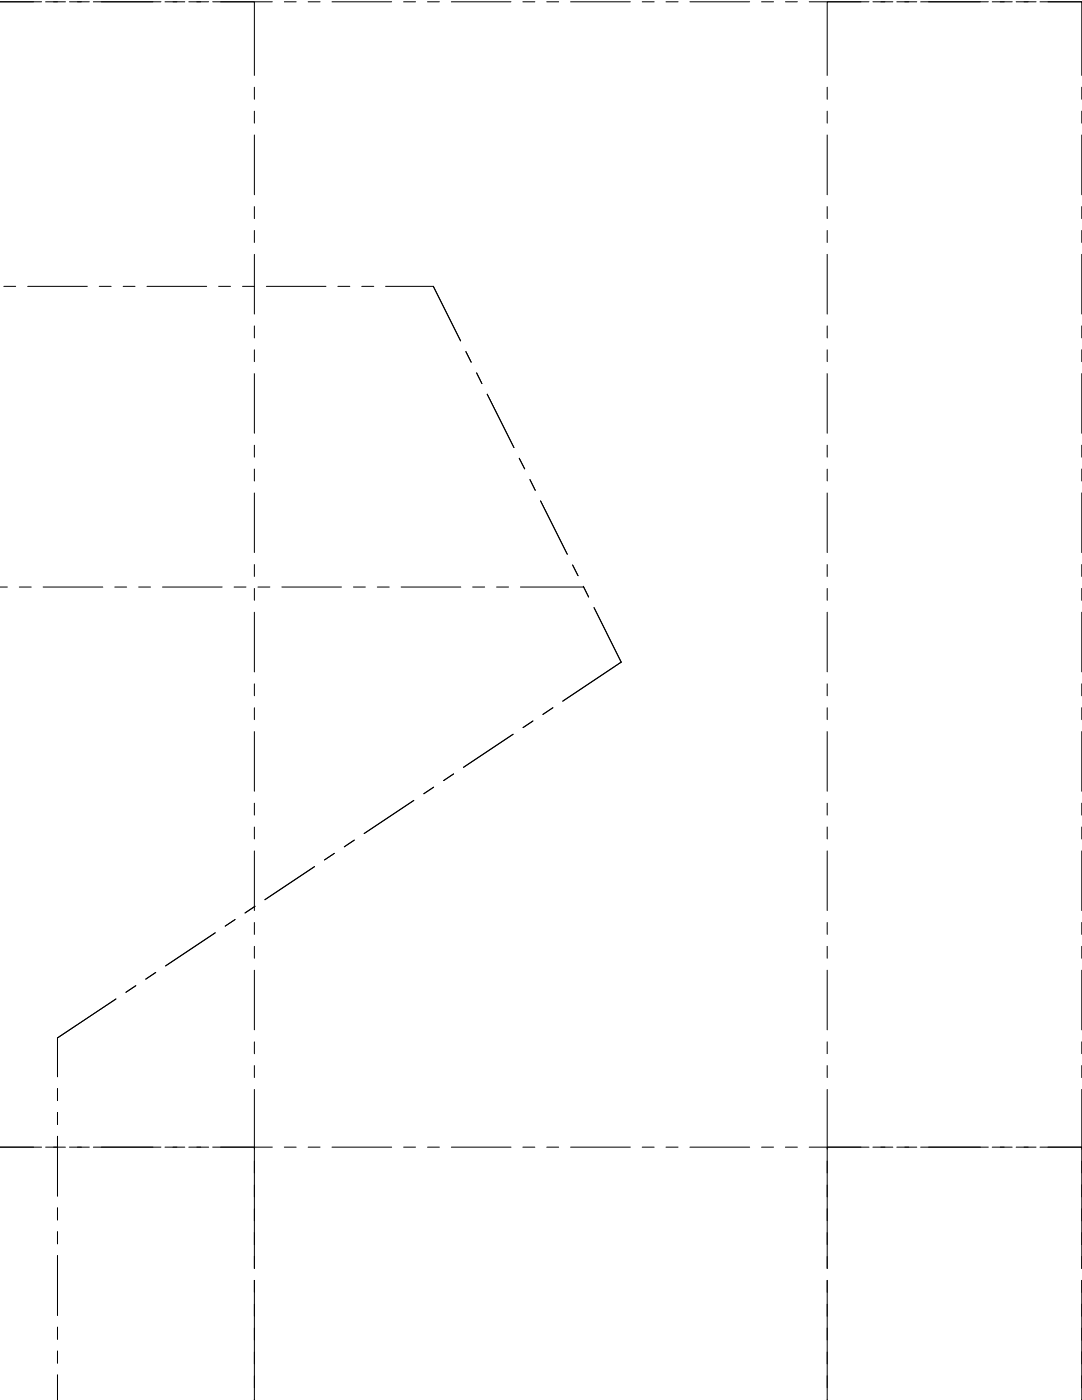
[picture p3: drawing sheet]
<svg xmlns="http://www.w3.org/2000/svg" width="216mm" height="279mm" viewBox="0 0 216 279" stroke-linecap="round" stroke-linejoin="round" font-family="sans-serif">
<!-- layer: Reference -->
<g fill="none" stroke="#000" stroke-width=".2">
<path d="M0 .4h8.3M9.1 .4h4M13.9 .4h3.9M18.6 .4h13.5M32.9 .4h4M37.7 .4h3.9M42.4 .4h11.9M44 .4h6.8v14.6M50.8 17.4v2.4M56.7 .4h2.4M61.5 .4h2.4M66.3 .4h11.8"/>
<path d="M80.5 .4h2.4M85.3 .4h2.4M90.1 .4h11.9M104.3 .4h2.4M109.1 .4h2.4M113.9 .4h11.9M128.1 .4h2.4M132.9 .4h2.4M137.7 .4h11.9M152 .4h2.3M156.7 .4h2.4M161.5 .4h11.9"/>
<path d="M165.1 17.4v2.4M171.8 .4h-6.7v14.6M174.2 .4h4M178.9 .4h4M183.7 .4h13.5M198 .4h4M202.8 .4h3.9M207.5 .4h8.4M209.1 .4h6.8v14.6M215.9 17.4v2.4M50.8 22.2v2.4M50.8 26.9v12"/>
<path d="M165.1 22.2v2.4M165.1 26.9v12M215.9 22.2v2.4M215.9 26.9v12M.8 57.2h2.3M5.5 57.2h11.9M19.8 57.2h2.4M24.6 57.2h2.3M29.3 57.2h11.9M43.6 57.2h2.4M48.4 57.2h2.4M50.8 41.2v2.4"/>
<path d="M50.8 46v2.4M50.8 50.8v11.9M53.1 57.2h11.9M67.4 57.2h2.4M72.2 57.2h2.4M76.9 57.2h9.6l5.4 10.8M165.1 41.2v2.4M165.1 46v2.4M165.1 50.8v11.9M215.9 41.2v2.4M215.9 46v2.4M215.9 50.8v11.9"/>
<path d="M50.8 65v2.4M50.8 69.8v2.4M50.8 74.6v11.9M93 70.2l1 2.1M95.1 74.4l1.1 2.2M97.2 78.7l5.4 10.6M165.1 65v2.4M165.1 69.8v2.4M165.1 74.6v11.9M215.9 65v2.4M215.9 69.8v2.4M215.9 74.6v11.9"/>
<path d="M50.8 88.9v2.3M50.8 93.6v2.4M50.8 98.4v11.9M103.6 91.5l1.1 2.1M105.7 95.7l1.1 2.2M107.9 100l5.3 10.6M165.1 88.9v2.3M165.1 93.6v2.4M165.1 98.4v11.9M215.9 88.9v2.3M215.9 93.6v2.4M215.9 98.4v11.9"/>
<path d="M0 117.2h1.5M3.9 117.2h2.3M8.6 117.2h11.9M22.9 117.2h2.4M27.7 117.2h2.3M32.4 117.2h11.9M46.7 117.2h2.4M50.8 112.7v2.3M50.8 117.4v2.4M51.5 117.2h2.3M56.2 117.2h11.9M70.5 117.2h2.4"/>
<path d="M75.3 117.2h2.4M80.1 117.2h11.8M94.3 117.2h2.4M99.1 117.2h2.4M103.8 117.2h12.7M114.3 112.8l1 2.1M116.4 117l1.1 2.1M165.1 112.7v2.3M165.1 117.4v2.4M215.9 112.7v2.3M215.9 117.4v2.4M50.8 122.2v11.9"/>
<path d="M50.8 136.5v2.4M118.5 121.3l5.5 10.8-11.7 7.8M165.1 122.2v11.9M165.1 136.5v2.4M215.9 122.2v11.9M215.9 136.5v2.4M50.8 141.2v2.4M50.8 146v11.9M82.6 159.7l-9.9 6.6M86.5 157.1l-1.9 1.3M90.5 154.5l-2 1.3M102.4 146.5l-9.9 6.6"/>
<path d="M106.3 143.9l-1.9 1.3M110.3 141.2l-2 1.4M165.1 141.2v2.4M165.1 146v11.9M215.9 141.2v2.4M215.9 146v11.9M50.8 160.3v2.4M50.8 165.1v2.3M50.8 169.8v11.9M62.8 173l-9.9 6.6M66.7 170.3l-2 1.3M70.7 167.7l-2 1.3"/>
<path d="M165.1 160.3v2.4M165.1 165.1v2.3M165.1 169.8v11.9M215.9 160.3v2.4M215.9 165.1v2.3M215.9 169.8v11.9M23.1 199.4l-11.6 7.7v7.8M27.1 196.7l-2 1.3M31.1 194.1l-2 1.3M42.9 186.2l-9.9 6.6M46.9 183.5l-2 1.3M50.8 184.1v2.4"/>
<path d="M50.8 188.9v2.3M50.8 193.6v11.9M50.9 180.9l-2 1.3M165.1 184.1v2.4M165.1 188.9v2.3M165.1 193.6v11.9M215.9 184.1v2.4M215.9 188.9v2.3M215.9 193.6v11.9M11.5 217.3v2.3M50.8 207.9v2.4M50.8 212.7v2.4"/>
<path d="M50.8 217.4v11.9M165.1 207.9v2.4M165.1 212.7v2.4M165.1 217.4v11.9M215.9 207.9v2.4M215.9 212.7v2.4M215.9 217.4v11.9M0 228.9h8.3M9.1 228.9h4M11.5 222v2.4M11.5 226.8v11.9M13.9 228.9h3.9"/>
<path d="M18.6 228.9h13.5M32.9 228.9h4M37.7 228.9h3.9M42.4 228.9h11.9M44 228.9h6.8v14.7M50.8 231.7v2.4M50.8 236.5v2.4M56.7 228.9h2.4M61.5 228.9h2.4M66.3 228.9h11.8M80.5 228.9h2.4M85.3 228.9h2.4"/>
<path d="M90.1 228.9h11.9M104.3 228.9h2.4M109.1 228.9h2.4M113.9 228.9h11.9M128.1 228.9h2.4M132.9 228.9h2.4M137.7 228.9h11.9M152 228.9h2.3M156.7 228.9h2.4M161.5 228.9h11.9M165.1 231.7v2.4M165.1 236.5v2.4"/>
<path d="M171.8 228.9h-6.7v14.7M174.2 228.9h4M178.9 228.9h4M183.7 228.9h13.5M198 228.9h4M202.8 228.9h3.9M207.5 228.9h8.4M209.1 228.9h6.8v14.7M215.9 231.7v2.4M215.9 236.5v2.4M11.5 241.1v2.4M11.5 245.8v2.4"/>
<path d="M11.5 250.6v11.9M50.8 241.2v12M50.8 255.5v23.9M165.1 241.2v12M165.1 255.5v23.9M215.9 241.2v12M215.9 255.5v23.9M11.5 264.9v2.4M11.5 269.6v2.4M11.5 274.4v5"/>
</g>
</svg>
